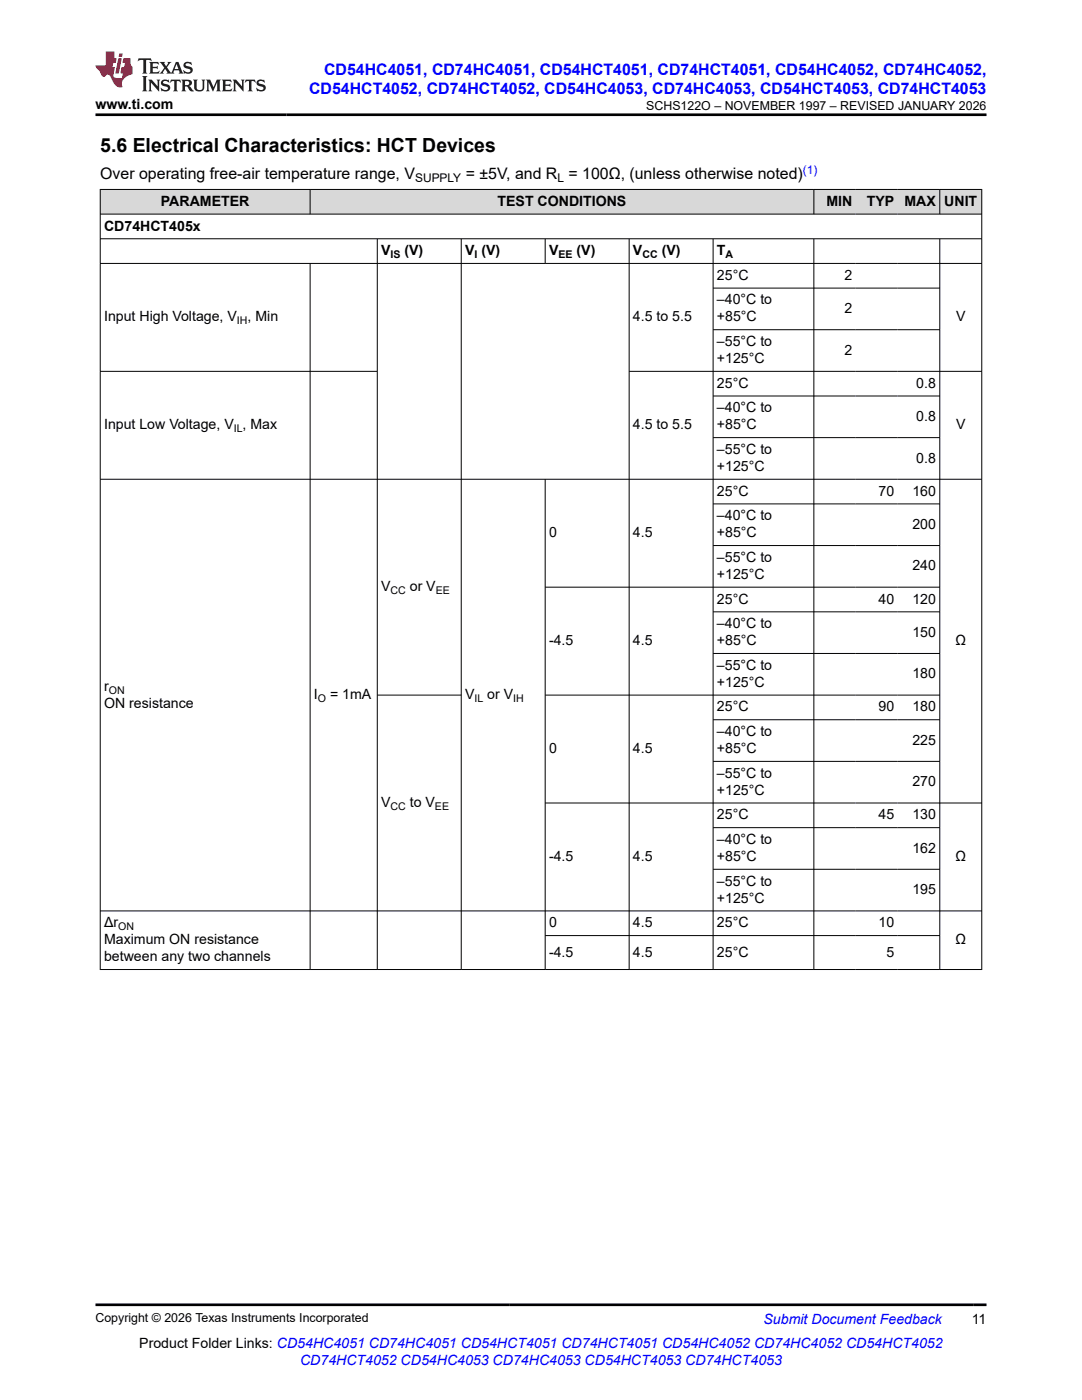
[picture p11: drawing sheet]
<svg xmlns="http://www.w3.org/2000/svg" width="216mm" height="279mm" viewBox="0 0 216 279" stroke-linecap="round" stroke-linejoin="round" font-family="sans-serif">
<defs><g id="words">
<text font-size="3.9" x="20" y="30.3">5.6 Electrical Characteristics: HCT Devices</text>
<g font-size="3.2" fill="#00f">
<text x="64.7" y="14.9">CD54HC4051, CD74HC4051, CD54HCT4051, CD74HCT4051, CD54HC4052, CD74HC4052,</text>
<text x="61.7" y="18.7">CD54HCT4052, CD74HCT4052, CD54HC4053, CD74HC4053, CD54HCT4053, CD74HCT4053</text>
</g>
<g font-size="3.2">
<text x="20" y="35.7">Over operating free-air temperature range, V</text>
<text x="92.9" y="35.7">= ±5V, and R = 100Ω, (unless otherwise noted)</text>
</g>
<g font-size="2.8">
<text x="19.1" y="21.8">www.ti.com</text>
<text x="32.1" y="41.1">PARAMETER</text>
<text x="99.3" y="41.1">TEST CONDITIONS</text>
<text x="164.9" y="41.1">MIN</text>
<text x="173" y="41.1">TYP</text>
<text x="180.5" y="41.1">MAX</text>
<text x="188.4" y="41.1">UNIT</text>
<text x="20.8" y="46">CD74HCT405x</text>
<text x="76.1" y="50.9">V</text>
<text x="80.7" y="50.9">(V)</text>
<text x="92.8" y="50.9">V (V)</text>
<text x="109.6" y="50.9">V</text>
<text x="115" y="50.9">(V)</text>
<text x="126.3" y="50.9">V</text>
<text x="132" y="50.9">(V)</text>
<text x="143.1" y="50.9">T</text>
<text x="143.1" y="55.8">25°C</text>
<text x="168.5" y="55.8">2</text>
<text x="20.8" y="64.2">Input High Voltage, V</text>
<text x="49.4" y="64.2">, Min</text>
<text x="126.3" y="64.2">4.5 to 5.5</text>
<text x="143.1" y="60.8">–40°C to</text>
<text x="143.1" y="64.2">+85°C</text>
<text x="168.5" y="62.5">2</text>
<text x="190.8" y="64.2">V</text>
<text x="143.1" y="69.1">–55°C to</text>
<text x="168.5" y="70.8">2</text>
<text x="143.1" y="72.5">+125°C</text>
<text x="143.1" y="77.4">25°C</text>
<text x="182.8" y="77.4">0.8</text>
<text x="143.1" y="82.3">–40°C to</text>
<text x="182.8" y="84">0.8</text>
<text x="20.8" y="85.7">Input Low Voltage, V , Max</text>
<text x="126.3" y="85.7">4.5 to 5.5</text>
<text x="143.1" y="85.7">+85°C</text>
<text x="190.8" y="85.7">V</text>
<text x="143.1" y="90.6">–55°C to</text>
<text x="143.1" y="94">+125°C</text>
<text x="182.8" y="92.3">0.8</text>
<text x="143.1" y="98.9">25°C</text>
<text x="175.3" y="98.9">70</text>
<text x="182" y="98.9">160</text>
<text x="109.6" y="107.2">0</text>
<text x="126.3" y="107.2">4.5</text>
<text x="143.1" y="103.8">–40°C to</text>
<text x="143.1" y="107.2">+85°C</text>
<text x="182" y="105.5">200</text>
<text x="143.1" y="112.1">–55°C to</text>
<text x="182" y="113.8">240</text>
<text x="76.1" y="118">V</text>
<text x="81.8" y="118">or V</text>
<text x="143.1" y="115.5">+125°C</text>
<text x="143.1" y="120.5">25°C</text>
<text x="143.1" y="125.4">–40°C to</text>
<text x="175.3" y="120.5">40</text>
<text x="182" y="120.5">120</text>
<text x="109.6" y="128.8">-4.5</text>
<text x="126.3" y="128.8">4.5</text>
<text x="143.1" y="128.8">+85°C</text>
<text x="182" y="127.1">150</text>
<text x="190.7" y="128.8">Ω</text>
<text x="20.8" y="137.8">r</text>
<text x="143.1" y="133.7">–55°C to</text>
<text x="143.1" y="137.1">+125°C</text>
<text x="182" y="135.4">180</text>
<text x="20.8" y="141.2">ON resistance</text>
<text x="62.6" y="139.5">I</text>
<text x="65.9" y="139.5">= 1mA</text>
<text x="92.8" y="139.5">V</text>
<text x="97.2" y="139.5">or V</text>
<text x="143.1" y="142">25°C</text>
<text x="175.3" y="142">90</text>
<text x="182" y="142">180</text>
<text x="143.1" y="146.9">–40°C to</text>
<text x="182" y="148.6">225</text>
<text x="109.6" y="150.3">0</text>
<text x="126.3" y="150.3">4.5</text>
<text x="143.1" y="150.3">+85°C</text>
<text x="143.1" y="155.2">–55°C to</text>
<text x="76.1" y="161.1">V</text>
<text x="81.8" y="161.1">to V</text>
<text x="143.1" y="158.6">+125°C</text>
<text x="182" y="156.9">270</text>
<text x="143.1" y="163.5">25°C</text>
<text x="175.3" y="163.5">45</text>
<text x="182" y="163.5">130</text>
<text x="109.6" y="171.8">-4.5</text>
<text x="126.3" y="171.8">4.5</text>
<text x="143.1" y="168.5">–40°C to</text>
<text x="143.1" y="171.8">+85°C</text>
<text x="182" y="170.1">162</text>
<text x="190.7" y="171.8">Ω</text>
<text x="143.1" y="176.8">–55°C to</text>
<text x="182" y="178.5">195</text>
<text x="20.8" y="185.1">Δr</text>
<text x="109.6" y="185.1">0</text>
<text x="126.3" y="185.1">4.5</text>
<text x="143.1" y="180.1">+125°C</text>
<text x="143.1" y="185.1">25°C</text>
<text x="175.3" y="185.1">10</text>
<text x="20.8" y="188.5">Maximum ON resistance</text>
<text x="20.8" y="191.8">between any two channels</text>
<text x="109.6" y="190.9">-4.5</text>
<text x="126.3" y="190.9">4.5</text>
<text x="143.1" y="190.9">25°C</text>
<text x="176.9" y="190.9">5</text>
<text x="190.7" y="188.5">Ω</text>
<text x="27.8" y="269">Product Folder Links: CD54HC4051 CD74HC4051 CD54HCT4051 CD74HCT4051 CD54HC4052 CD74HC4052 CD54HCT4052</text>
<text x="193.9" y="264.2">11</text>
</g>
<g font-size="2.8" fill="#00f">
<text x="152.4" y="264.2">Submit Document Feedback</text>
<text x="59.9" y="272.4">CD74HCT4052 CD54HC4053 CD74HC4053 CD54HCT4053 CD74HCT4053</text>
</g>
<g font-size="2.5">
<text x="129" y="21.9">SCHS122O – NOVEMBER 1997 – REVISED JANUARY 2026</text>
<text x="19.1" y="263.9">Copyright © 2026 Texas Instruments Incorporated</text>
</g>
<text font-size="2.4" fill="#00f" x="160.2" y="34.6">(1)</text>
<g font-size="2.4">
<text x="82.8" y="36.3">SUPPLY</text>
<text x="111.2" y="36.3">L</text>
</g>
<g font-size="2.1">
<text x="77.9" y="51.5">IS</text>
<text x="94.7" y="51.5">I</text>
<text x="111.4" y="51.5">EE</text>
<text x="128.2" y="51.5">CC</text>
<text x="144.8" y="51.5">A</text>
<text x="47.3" y="64.7">IH</text>
<text x="46.7" y="86.3">IL</text>
<text x="77.9" y="118.6">CC</text>
<text x="86.9" y="118.6">EE</text>
<text x="21.7" y="138.4">ON</text>
<text x="63.4" y="140.1">O</text>
<text x="94.7" y="140.1">IL</text>
<text x="102.4" y="140.1">IH</text>
<text x="77.9" y="161.6">CC</text>
<text x="86.8" y="161.6">EE</text>
<text x="23.6" y="185.6">ON</text>
</g>
</g></defs>
<g fill="#d8d8d8">
<path d="M20 37.8h175.9v4.9h-175.9z" fill-rule="evenodd"/>
<path d="M20.1 37.9h41.7v4.8h-41.7z" fill-rule="evenodd"/>
<path d="M61.9 37.9h100.4v4.8h-100.4z" fill-rule="evenodd"/>
<path d="M162.5 37.9h8.3v4.8h-8.3z" fill-rule="evenodd"/>
<path d="M170.8 37.9h8.3v4.8h-8.3z" fill-rule="evenodd"/>
<path d="M179.1 37.9h8.4v4.8h-8.4z" fill-rule="evenodd"/>
<path d="M187.6 37.9h8.2v4.8h-8.2z" fill-rule="evenodd"/>
</g>
<g fill="none" stroke="#000" stroke-width=".2">
<path d="M19.9 37.8h176.1M20 37.7v155.9M61.9 37.7v5.1M162.4 37.7v5.1M187.5 37.7v5.1M195.9 37.7v155.9M19.9 42.7h176.1M19.9 47.7h176.1M19.9 52.6h176.1M61.9 52.6v141M75.3 47.7v145.9M92 47.7v145.9"/>
<path d="M108.8 47.7v4.9M125.5 47.7v145.9M142.3 47.7v145.9M142.3 57.5h45.3M162.4 47.7v145.9M187.5 47.7v145.9M19.9 74.1h55.4M125.5 74.1h70.5M142.3 65.8h45.3M142.3 79h45.3M19.9 95.6h176.1M108.8 95.6v98"/>
<path d="M142.3 87.3h45.3M142.3 100.6h45.3M142.3 108.9h45.3M187.6 117.2h-78.8M75.3 138.7h16.8M108.8 138.7h78.8M142.3 122.1h45.3M142.3 130.4h45.3M142.3 143.6h45.3M142.3 152h45.3M142.3 165.2h45.3M142.3 173.5h45.3"/>
<path d="M196 160.3h-87.2M19.9 193.5h176.1M108.8 186.7h78.8M196 181.8h-176.1"/>
</g>
<path d="M27.7 11.6l-.2 .6 .5-.2h.6v.1v2.2l-.2 .4h1l-.2-.4v-2.2v-.1h.5l.5 .2-.1-.6zM29.8 12.4l.2 .3v1.6l-.2 .4h1.9l.1-.6a1.08 1.08 0 0 1-1.3 .2v-.7h.6l.4 .2v-.7l-.4 .2h-.6v-.5l.2-.2a1 1 0 0 1 1 .3l-.1-.5zM31.8 12.4l1 1.1-1 1.2h.9l-.2-.2 .4-.8 .5 .8-.2 .2h1.6l-.2-.2 .1-.5h1l.1 .5-.1 .2h.9l-.2-.4-.8-1.9h-.5l-1 2.1-.8-1.1 .9-1h-.8l.2 .2-.5 .6-.3-.6 .1-.2zM35.2 12.8l.4 1h-.8zM36.8 12.5a.65 .65 0 0 0-.2 .7 .65 .65 0 0 0 .6 .5l.7 .1 .1 .3a.79 .79 0 0 1-.7 .4 .79 .79 0 0 1-.7-.5l.1 .7 .2-.1a.93 .93 0 0 0 1.1 0 .93 .93 0 0 0 .4-.9 1.46 1.46 0 0 0-1.2-.6l-.1-.3a1.09 1.09 0 0 1 1.2 .2l-.2-.6-.1 .1-.6-.2zM28.4 15.2l.2 .4v2.2l-.2 .4h1l-.2-.4v-2.2l.2-.4zM29.6 15.9l.2 .4v1.5l-.2 .4h.8l-.3-.4v-1.3l1.7 1.8v-2l.2-.4h-.8l.2 .2 .1 1.1-1.2-1.3zM32.3 16a.65 .65 0 0 0-.2 .8 .65 .65 0 0 0 .7 .4l.6 .2 .1 .2a.79 .79 0 0 1-.7 .4 .79 .79 0 0 1-.7-.5l.1 .7 .2-.1a.93 .93 0 0 0 1.1 .1 .93 .93 0 0 0 .4-1 1.46 1.46 0 0 0-1.2-.5l-.1-.4a1.09 1.09 0 0 1 1.2 .2l-.2-.6-.1 .1-.6-.1zM34.1 15.9l-.1 .6a.63 .63 0 0 1 .7-.3l.1 1.6-.3 .4h1l-.2-.4v-1.6a.66 .66 0 0 1 .8 .3l-.1-.6zM36.2 15.9l.2 .4v1.5l-.2 .4h.9l-.2-.2v-.7h.5l.1 .2a.79 .79 0 0 0 1.2 .6l-1-.9a.61 .61 0 0 0 .6-.6 .61 .61 0 0 0-.5-.7zM36.9 16.2h.2a.47 .47 0 0 1 .5 .1 .47 .47 0 0 1 .1 .5l-.2 .1-.6 .1zM38.5 15.9l.2 .2a2.27 2.27 0 0 0 .4 2 1.04 1.04 0 0 0 1.7-.7v-1.3l.2-.2h-.8l.2 .4v1.1a.6 .6 0 0 1-.6 .6 .6 .6 0 0 1-.6-.6v-1.1l.3-.4zM41.1 15.9l.2 .4v1.5l-.2 .4h.7l-.2-.4v-1.4l.9 1.9 .8-1.9v1.4l-.2 .4h1l-.3-.4v-1.5l.3-.4h-.8l-.7 1.5-.7-1.5zM44.3 15.9l.2 .4v1.5l-.2 .4h1.9l.1-.6a1.09 1.09 0 0 1-1.3 .2v-.7h.6l.4 .2v-.6l-.4 .2h-.6v-.6l.2-.1a1.01 1.01 0 0 1 1 .3l-.1-.6zM46.4 15.9l.3 .4v1.5l-.3 .4h.8l-.2-.4v-1.3l1.6 1.8v-2l.2-.4h-.7l.2 .2v1.1l-1.2-1.3zM49 15.9l-.1 .6a.63 .63 0 0 1 .8-.3v1.6l-.3 .4h1l-.2-.4v-1.6a.66 .66 0 0 1 .8 .3l-.1-.6zM51.4 16a.65 .65 0 0 0-.2 .8 .65 .65 0 0 0 .6 .4l.6 .2 .2 .2a.79 .79 0 0 1-.8 .4 .79 .79 0 0 1-.6-.5l.1 .7 .2-.1a.93 .93 0 0 0 1 .1 .93 .93 0 0 0 .5-1 1.46 1.46 0 0 0-1.3-.5l-.1-.4a1.09 1.09 0 0 1 1.3 .2l-.2-.6-.2 .1-.5-.1z" fill="#231f20"/>
<path d="M21.1 10.3v2.7h-2v.4l.9 1a.95 .95 0 0 0 .9 .9 .59 .59 0 0 1 .6-.4 .59 .59 0 0 1 .5 .3l.4 .8a1.59 1.59 0 0 0 2.1 1.4 1.61 1.61 0 0 1 1-2.3l1-.3-.1-1.5a1.59 1.59 0 0 1-.4-1.7h-1.4l-.2 .9h.5l-.1 .9h-.5l-.2 .9v.3l.4 .1-.2 .9h-.6a.73 .73 0 0 1-1.1-.7l.3-1.5h-.5l.2-.9h.5l.2-.9h-.5v-1.3zM23.6 11.6l-.6 3.1h.7l.6-3.1zM23.8 10.7l-.1 .6h.7l.1-.6z" fill="#ed1c24"/>
<path d="M19.1 22.9h177.8M19.1 260.4h177.8" fill="none" stroke="#000" stroke-width=".53"/>
<use href="#words"/>
</svg>
